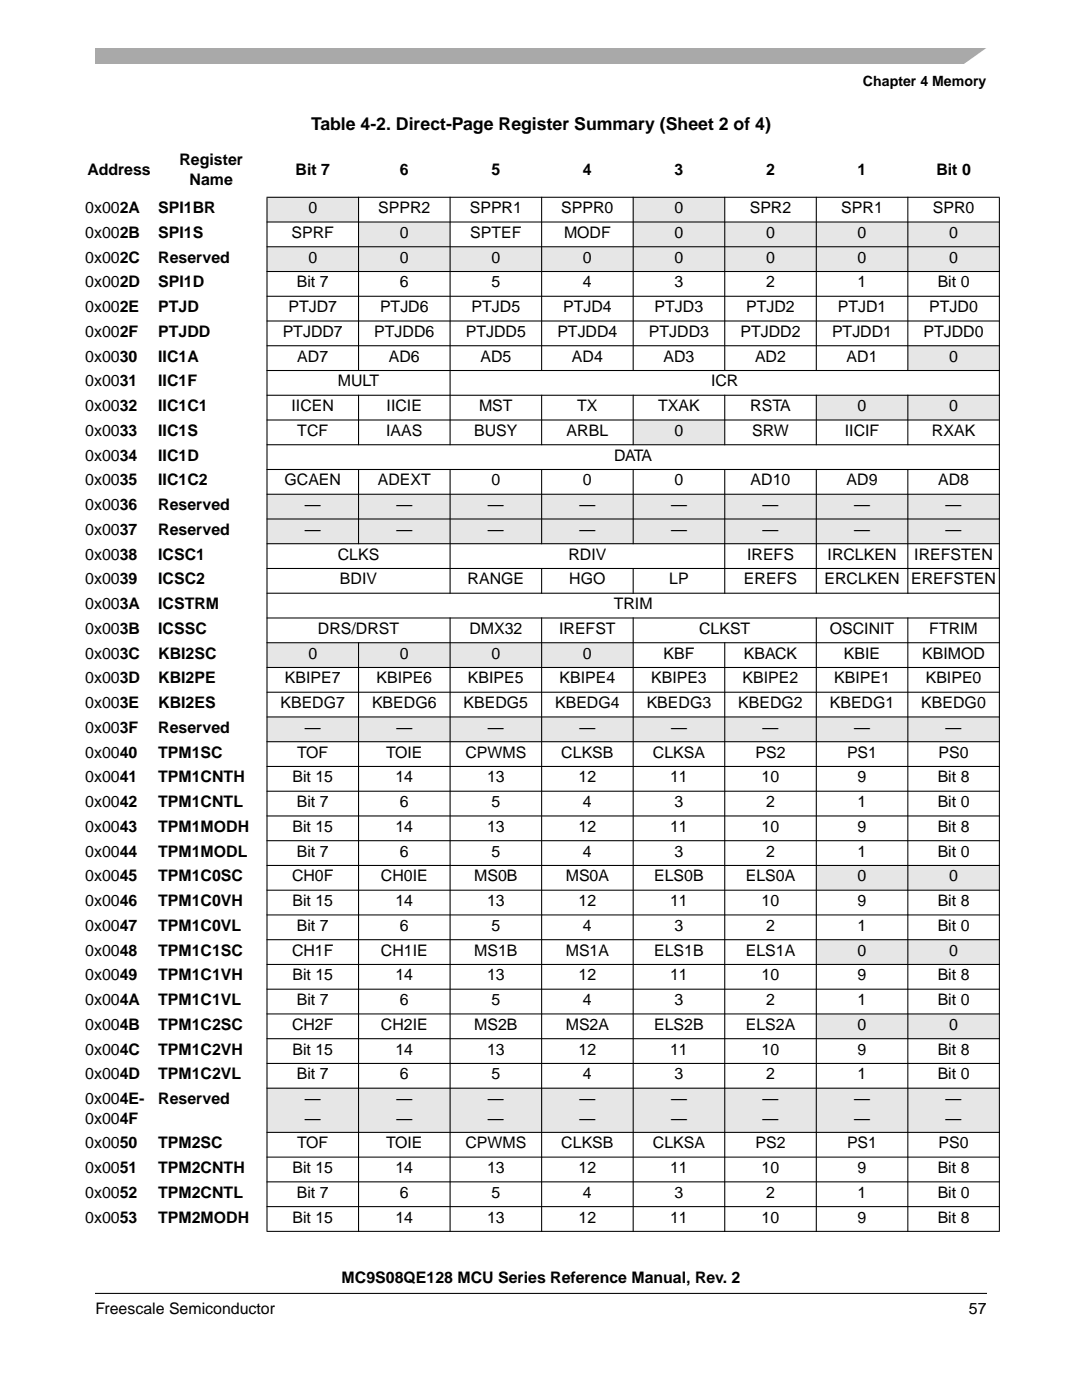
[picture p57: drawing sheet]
<svg xmlns="http://www.w3.org/2000/svg" width="216mm" height="279mm" viewBox="0 0 216 279" stroke-linecap="round" stroke-linejoin="round" font-family="sans-serif">
<defs><g id="words">
<text font-size="3.5" x="62.1" y="25.8">Table 4-2. Direct-Page Register Summary (Sheet 2 of 4)</text>
<g font-size="3.2">
<text x="17.4" y="35">Address</text>
<text x="35.8" y="33">Register</text>
<text x="59" y="35">Bit 7</text>
<text x="79.8" y="35">6</text>
<text x="98.1" y="35">5</text>
<text x="116.3" y="35">4</text>
<text x="134.6" y="35">3</text>
<text x="152.9" y="35">2</text>
<text x="171.1" y="35">1</text>
<text x="186.8" y="35">Bit 0</text>
<text x="37.8" y="36.9">Name</text>
<text x="17" y="42.5">0x002A</text>
<text x="17" y="47.5">0x002B</text>
<text x="31.6" y="42.5">SPI1BR</text>
<text x="31.6" y="47.5">SPI1S</text>
<text x="58.2" y="47.5">SPRF</text>
<text x="61.5" y="42.5">0</text>
<text x="75.5" y="42.5">SPPR2</text>
<text x="79.8" y="47.5">0</text>
<text x="93.7" y="42.5">SPPR1</text>
<text x="93.8" y="47.5">SPTEF</text>
<text x="112" y="42.5">SPPR0</text>
<text x="112.5" y="47.5">MODF</text>
<text x="134.6" y="42.5">0</text>
<text x="134.6" y="47.5">0</text>
<text x="149.6" y="42.5">SPR2</text>
<text x="152.9" y="47.5">0</text>
<text x="167.9" y="42.5">SPR1</text>
<text x="171.1" y="47.5">0</text>
<text x="186.1" y="42.5">SPR0</text>
<text x="189.4" y="47.5">0</text>
<text x="17" y="52.4">0x002C</text>
<text x="31.6" y="52.4">Reserved</text>
<text x="61.5" y="52.4">0</text>
<text x="79.8" y="52.4">0</text>
<text x="98.1" y="52.4">0</text>
<text x="116.3" y="52.4">0</text>
<text x="134.6" y="52.4">0</text>
<text x="152.9" y="52.4">0</text>
<text x="171.1" y="52.4">0</text>
<text x="189.4" y="52.4">0</text>
<text x="17" y="57.4">0x002D</text>
<text x="31.6" y="57.4">SPI1D</text>
<text x="59.2" y="57.4">Bit 7</text>
<text x="79.8" y="57.4">6</text>
<text x="98.1" y="57.4">5</text>
<text x="116.3" y="57.4">4</text>
<text x="134.6" y="57.4">3</text>
<text x="152.9" y="57.4">2</text>
<text x="171.1" y="57.4">1</text>
<text x="187.1" y="57.4">Bit 0</text>
<text x="17" y="62.3">0x002E</text>
<text x="31.6" y="62.3">PTJD</text>
<text x="57.6" y="62.3">PTJD7</text>
<text x="75.8" y="62.3">PTJD6</text>
<text x="94.1" y="62.3">PTJD5</text>
<text x="112.4" y="62.3">PTJD4</text>
<text x="130.6" y="62.3">PTJD3</text>
<text x="148.9" y="62.3">PTJD2</text>
<text x="167.2" y="62.3">PTJD1</text>
<text x="185.4" y="62.3">PTJD0</text>
<text x="17" y="67.2">0x002F</text>
<text x="31.6" y="67.2">PTJDD</text>
<text x="56.4" y="67.2">PTJDD7</text>
<text x="74.7" y="67.2">PTJDD6</text>
<text x="92.9" y="67.2">PTJDD5</text>
<text x="111.2" y="67.2">PTJDD4</text>
<text x="129.5" y="67.2">PTJDD3</text>
<text x="147.8" y="67.2">PTJDD2</text>
<text x="166" y="67.2">PTJDD1</text>
<text x="184.3" y="67.2">PTJDD0</text>
<text x="17" y="77.1">0x0031</text>
<text x="17" y="72.2">0x0030</text>
<text x="31.6" y="77.1">IIC1F</text>
<text x="31.6" y="72.2">IIC1A</text>
<text x="59.3" y="72.2">AD7</text>
<text x="67.4" y="77.1">MULT</text>
<text x="77.6" y="72.2">AD6</text>
<text x="95.9" y="72.2">AD5</text>
<text x="114.1" y="72.2">AD4</text>
<text x="132.4" y="72.2">AD3</text>
<text x="141.9" y="77.1">ICR</text>
<text x="150.7" y="72.2">AD2</text>
<text x="168.9" y="72.2">AD1</text>
<text x="189.4" y="72.2">0</text>
<text x="17" y="82.1">0x0032</text>
<text x="31.6" y="82.1">IIC1C1</text>
<text x="58.2" y="82.1">IICEN</text>
<text x="77.1" y="82.1">IICIE</text>
<text x="95.6" y="82.1">MST</text>
<text x="115.2" y="82.1">TX</text>
<text x="131.3" y="82.1">TXAK</text>
<text x="149.7" y="82.1">RSTA</text>
<text x="171.1" y="82.1">0</text>
<text x="189.4" y="82.1">0</text>
<text x="17" y="87">0x0033</text>
<text x="31.6" y="87">IIC1S</text>
<text x="59.3" y="87">TCF</text>
<text x="77.1" y="87">IAAS</text>
<text x="94.6" y="87">BUSY</text>
<text x="113.1" y="87">ARBL</text>
<text x="134.6" y="87">0</text>
<text x="150.1" y="87">SRW</text>
<text x="168.6" y="87">IICIF</text>
<text x="186" y="87">RXAK</text>
<text x="17" y="91.9">0x0034</text>
<text x="31.6" y="91.9">IIC1D</text>
<text x="122.6" y="91.9">DATA</text>
<text x="17" y="96.9">0x0035</text>
<text x="17" y="101.8">0x0036</text>
<text x="31.6" y="96.9">IIC1C2</text>
<text x="31.6" y="101.8">Reserved</text>
<text x="56.8" y="96.9">GCAEN</text>
<text x="60.8" y="101.8">—</text>
<text x="75.4" y="96.9">ADEXT</text>
<text x="79.1" y="101.8">—</text>
<text x="97.4" y="101.8">—</text>
<text x="98.1" y="96.9">0</text>
<text x="115.6" y="101.8">—</text>
<text x="116.3" y="96.9">0</text>
<text x="133.9" y="101.8">—</text>
<text x="134.6" y="96.9">0</text>
<text x="149.8" y="96.9">AD10</text>
<text x="152.2" y="101.8">—</text>
<text x="168.9" y="96.9">AD9</text>
<text x="170.4" y="101.8">—</text>
<text x="187.2" y="96.9">AD8</text>
<text x="188.7" y="101.8">—</text>
<text x="17" y="106.8">0x0037</text>
<text x="31.6" y="106.8">Reserved</text>
<text x="60.8" y="106.8">—</text>
<text x="79.1" y="106.8">—</text>
<text x="97.4" y="106.8">—</text>
<text x="115.6" y="106.8">—</text>
<text x="133.9" y="106.8">—</text>
<text x="152.2" y="106.8">—</text>
<text x="170.4" y="106.8">—</text>
<text x="188.7" y="106.8">—</text>
<text x="17" y="111.7">0x0038</text>
<text x="31.6" y="111.7">ICSC1</text>
<text x="67.4" y="111.7">CLKS</text>
<text x="113.4" y="111.7">RDIV</text>
<text x="149.1" y="111.7">IREFS</text>
<text x="165.1" y="111.7">IRCLKEN</text>
<text x="182.4" y="111.7">IREFSTEN</text>
<text x="17" y="116.6">0x0039</text>
<text x="31.6" y="116.6">ICSC2</text>
<text x="67.8" y="116.6">BDIV</text>
<text x="93.3" y="116.6">RANGE</text>
<text x="113.6" y="116.6">HGO</text>
<text x="133.5" y="116.6">LP</text>
<text x="148.5" y="116.6">EREFS</text>
<text x="164.5" y="116.6">ERCLKEN</text>
<text x="181.8" y="116.6">EREFSTEN</text>
<text x="17" y="121.6">0x003A</text>
<text x="31.6" y="121.6">ICSTRM</text>
<text x="122.5" y="121.6">TRIM</text>
<text x="17" y="126.5">0x003B</text>
<text x="17" y="131.4">0x003C</text>
<text x="31.6" y="126.5">ICSSC</text>
<text x="31.6" y="131.4">KBI2SC</text>
<text x="61.5" y="131.4">0</text>
<text x="63.4" y="126.5">DRS/DRST</text>
<text x="79.8" y="131.4">0</text>
<text x="93.7" y="126.5">DMX32</text>
<text x="98.1" y="131.4">0</text>
<text x="111.6" y="126.5">IREFST</text>
<text x="116.3" y="131.4">0</text>
<text x="132.4" y="131.4">KBF</text>
<text x="139.5" y="126.5">CLKST</text>
<text x="148.4" y="131.4">KBACK</text>
<text x="165.6" y="126.5">OSCINIT</text>
<text x="168.4" y="131.4">KBIE</text>
<text x="184" y="131.4">KBIMOD</text>
<text x="185.4" y="126.5">FTRIM</text>
<text x="17" y="136.4">0x003D</text>
<text x="31.6" y="136.4">KBI2PE</text>
<text x="56.9" y="136.4">KBIPE7</text>
<text x="75.1" y="136.4">KBIPE6</text>
<text x="93.4" y="136.4">KBIPE5</text>
<text x="111.7" y="136.4">KBIPE4</text>
<text x="129.9" y="136.4">KBIPE3</text>
<text x="148.2" y="136.4">KBIPE2</text>
<text x="166.5" y="136.4">KBIPE1</text>
<text x="184.7" y="136.4">KBIPE0</text>
<text x="17" y="141.3">0x003E</text>
<text x="31.6" y="141.3">KBI2ES</text>
<text x="56" y="141.3">KBEDG7</text>
<text x="74.2" y="141.3">KBEDG6</text>
<text x="92.5" y="141.3">KBEDG5</text>
<text x="110.8" y="141.3">KBEDG4</text>
<text x="129" y="141.3">KBEDG3</text>
<text x="147.3" y="141.3">KBEDG2</text>
<text x="165.6" y="141.3">KBEDG1</text>
<text x="183.8" y="141.3">KBEDG0</text>
<text x="17" y="146.3">0x003F</text>
<text x="31.6" y="146.3">Reserved</text>
<text x="60.8" y="146.3">—</text>
<text x="79.1" y="146.3">—</text>
<text x="97.4" y="146.3">—</text>
<text x="115.6" y="146.3">—</text>
<text x="133.9" y="146.3">—</text>
<text x="152.2" y="146.3">—</text>
<text x="170.4" y="146.3">—</text>
<text x="188.7" y="146.3">—</text>
<text x="17" y="151.2">0x0040</text>
<text x="31.6" y="151.2">TPM1SC</text>
<text x="59.3" y="151.2">TOF</text>
<text x="77" y="151.2">TOIE</text>
<text x="92.9" y="151.2">CPWMS</text>
<text x="112" y="151.2">CLKSB</text>
<text x="130.3" y="151.2">CLKSA</text>
<text x="150.7" y="151.2">PS2</text>
<text x="169" y="151.2">PS1</text>
<text x="187.3" y="151.2">PS0</text>
<text x="17" y="156.1">0x0041</text>
<text x="17" y="161.1">0x0042</text>
<text x="31.6" y="156.1">TPM1CNTH</text>
<text x="31.6" y="161.1">TPM1CNTL</text>
<text x="58.3" y="156.1">Bit 15</text>
<text x="59.2" y="161.1">Bit 7</text>
<text x="78.9" y="156.1">14</text>
<text x="79.8" y="161.1">6</text>
<text x="97.2" y="156.1">13</text>
<text x="98.1" y="161.1">5</text>
<text x="115.4" y="156.1">12</text>
<text x="116.3" y="161.1">4</text>
<text x="133.7" y="156.1">11</text>
<text x="134.6" y="161.1">3</text>
<text x="152" y="156.1">10</text>
<text x="152.9" y="161.1">2</text>
<text x="171.1" y="161.1">1</text>
<text x="171.1" y="156.1">9</text>
<text x="187.1" y="156.1">Bit 8</text>
<text x="187.1" y="161.1">Bit 0</text>
<text x="17" y="166">0x0043</text>
<text x="31.6" y="166">TPM1MODH</text>
<text x="58.3" y="166">Bit 15</text>
<text x="78.9" y="166">14</text>
<text x="97.2" y="166">13</text>
<text x="115.4" y="166">12</text>
<text x="133.7" y="166">11</text>
<text x="152" y="166">10</text>
<text x="171.1" y="166">9</text>
<text x="187.1" y="166">Bit 8</text>
<text x="17" y="171">0x0044</text>
<text x="31.6" y="171">TPM1MODL</text>
<text x="59.2" y="171">Bit 7</text>
<text x="79.8" y="171">6</text>
<text x="98.1" y="171">5</text>
<text x="116.3" y="171">4</text>
<text x="134.6" y="171">3</text>
<text x="152.9" y="171">2</text>
<text x="171.1" y="171">1</text>
<text x="187.1" y="171">Bit 0</text>
<text x="17" y="175.9">0x0045</text>
<text x="31.6" y="175.9">TPM1C0SC</text>
<text x="58.3" y="175.9">CH0F</text>
<text x="76" y="175.9">CH0IE</text>
<text x="94.6" y="175.9">MS0B</text>
<text x="112.9" y="175.9">MS0A</text>
<text x="130.5" y="175.9">ELS0B</text>
<text x="148.8" y="175.9">ELS0A</text>
<text x="171.1" y="175.9">0</text>
<text x="189.4" y="175.9">0</text>
<text x="17" y="180.8">0x0046</text>
<text x="17" y="185.8">0x0047</text>
<text x="31.6" y="180.8">TPM1C0VH</text>
<text x="31.6" y="185.8">TPM1C0VL</text>
<text x="58.3" y="180.8">Bit 15</text>
<text x="59.2" y="185.8">Bit 7</text>
<text x="78.9" y="180.8">14</text>
<text x="79.8" y="185.8">6</text>
<text x="97.2" y="180.8">13</text>
<text x="98.1" y="185.8">5</text>
<text x="115.4" y="180.8">12</text>
<text x="116.3" y="185.8">4</text>
<text x="133.7" y="180.8">11</text>
<text x="134.6" y="185.8">3</text>
<text x="152" y="180.8">10</text>
<text x="152.9" y="185.8">2</text>
<text x="171.1" y="185.8">1</text>
<text x="171.1" y="180.8">9</text>
<text x="187.1" y="180.8">Bit 8</text>
<text x="187.1" y="185.8">Bit 0</text>
<text x="17" y="190.7">0x0048</text>
<text x="31.6" y="190.7">TPM1C1SC</text>
<text x="58.3" y="190.7">CH1F</text>
<text x="76" y="190.7">CH1IE</text>
<text x="94.6" y="190.7">MS1B</text>
<text x="112.9" y="190.7">MS1A</text>
<text x="130.5" y="190.7">ELS1B</text>
<text x="148.8" y="190.7">ELS1A</text>
<text x="171.1" y="190.7">0</text>
<text x="189.4" y="190.7">0</text>
<text x="17" y="195.7">0x0049</text>
<text x="31.6" y="195.7">TPM1C1VH</text>
<text x="58.3" y="195.7">Bit 15</text>
<text x="78.9" y="195.7">14</text>
<text x="97.2" y="195.7">13</text>
<text x="115.4" y="195.7">12</text>
<text x="133.7" y="195.7">11</text>
<text x="152" y="195.7">10</text>
<text x="171.1" y="195.7">9</text>
<text x="187.1" y="195.7">Bit 8</text>
<text x="17" y="200.6">0x004A</text>
<text x="31.6" y="200.6">TPM1C1VL</text>
<text x="59.2" y="200.6">Bit 7</text>
<text x="79.8" y="200.6">6</text>
<text x="98.1" y="200.6">5</text>
<text x="116.3" y="200.6">4</text>
<text x="134.6" y="200.6">3</text>
<text x="152.9" y="200.6">2</text>
<text x="171.1" y="200.6">1</text>
<text x="187.1" y="200.6">Bit 0</text>
<text x="17" y="205.5">0x004B</text>
<text x="31.6" y="205.5">TPM1C2SC</text>
<text x="58.3" y="205.5">CH2F</text>
<text x="76" y="205.5">CH2IE</text>
<text x="94.6" y="205.5">MS2B</text>
<text x="112.9" y="205.5">MS2A</text>
<text x="130.5" y="205.5">ELS2B</text>
<text x="148.8" y="205.5">ELS2A</text>
<text x="171.1" y="205.5">0</text>
<text x="189.4" y="205.5">0</text>
<text x="17" y="210.5">0x004C</text>
<text x="17" y="215.4">0x004D</text>
<text x="31.6" y="210.5">TPM1C2VH</text>
<text x="31.6" y="215.4">TPM1C2VL</text>
<text x="58.3" y="210.5">Bit 15</text>
<text x="59.2" y="215.4">Bit 7</text>
<text x="78.9" y="210.5">14</text>
<text x="79.8" y="215.4">6</text>
<text x="97.2" y="210.5">13</text>
<text x="98.1" y="215.4">5</text>
<text x="115.4" y="210.5">12</text>
<text x="116.3" y="215.4">4</text>
<text x="133.7" y="210.5">11</text>
<text x="134.6" y="215.4">3</text>
<text x="152" y="210.5">10</text>
<text x="152.9" y="215.4">2</text>
<text x="171.1" y="215.4">1</text>
<text x="171.1" y="210.5">9</text>
<text x="187.1" y="210.5">Bit 8</text>
<text x="187.1" y="215.4">Bit 0</text>
<text x="17" y="220.3">0x004E-</text>
<text x="31.6" y="220.3">Reserved</text>
<text x="60.8" y="220.3">—</text>
<text x="79.1" y="220.3">—</text>
<text x="97.4" y="220.3">—</text>
<text x="115.6" y="220.3">—</text>
<text x="133.9" y="220.3">—</text>
<text x="152.2" y="220.3">—</text>
<text x="170.4" y="220.3">—</text>
<text x="188.7" y="220.3">—</text>
<text x="17" y="224.2">0x004F</text>
<text x="60.8" y="224.2">—</text>
<text x="79.1" y="224.2">—</text>
<text x="97.4" y="224.2">—</text>
<text x="115.6" y="224.2">—</text>
<text x="133.9" y="224.2">—</text>
<text x="152.2" y="224.2">—</text>
<text x="170.4" y="224.2">—</text>
<text x="188.7" y="224.2">—</text>
<text x="17" y="229.2">0x0050</text>
<text x="31.6" y="229.2">TPM2SC</text>
<text x="59.3" y="229.2">TOF</text>
<text x="77" y="229.2">TOIE</text>
<text x="92.9" y="229.2">CPWMS</text>
<text x="112" y="229.2">CLKSB</text>
<text x="130.3" y="229.2">CLKSA</text>
<text x="150.7" y="229.2">PS2</text>
<text x="169" y="229.2">PS1</text>
<text x="187.3" y="229.2">PS0</text>
<text x="17" y="234.1">0x0051</text>
<text x="17" y="239">0x0052</text>
<text x="31.6" y="234.1">TPM2CNTH</text>
<text x="31.6" y="239">TPM2CNTL</text>
<text x="58.3" y="234.1">Bit 15</text>
<text x="59.2" y="239">Bit 7</text>
<text x="78.9" y="234.1">14</text>
<text x="79.8" y="239">6</text>
<text x="97.2" y="234.1">13</text>
<text x="98.1" y="239">5</text>
<text x="115.4" y="234.1">12</text>
<text x="116.3" y="239">4</text>
<text x="133.7" y="234.1">11</text>
<text x="134.6" y="239">3</text>
<text x="152" y="234.1">10</text>
<text x="152.9" y="239">2</text>
<text x="171.1" y="239">1</text>
<text x="171.1" y="234.1">9</text>
<text x="187.1" y="234.1">Bit 8</text>
<text x="187.1" y="239">Bit 0</text>
<text x="17" y="244">0x0053</text>
<text x="31.6" y="244">TPM2MODH</text>
<text x="58.3" y="244">Bit 15</text>
<text x="78.9" y="244">14</text>
<text x="97.2" y="244">13</text>
<text x="115.4" y="244">12</text>
<text x="133.7" y="244">11</text>
<text x="152" y="244">10</text>
<text x="171.1" y="244">9</text>
<text x="187.1" y="244">Bit 8</text>
<text x="68.2" y="256.1">MC9S08QE128 MCU Series Reference Manual, Rev. 2</text>
<text x="19" y="262.3">Freescale Semiconductor</text>
<text x="193.3" y="262.3">57</text>
</g>
<text font-size="2.8" x="172.2" y="17.2">Chapter 4 Memory</text>
</g></defs>
<path d="M19 9.5h177.8v3.2h-177.8z" fill="#a7a9ac"/>
<g fill="#fff">
<path d="M192 13l5.3-3.8h1.4v3.8z"/>
<path d="M19.1 258.1h177.7z"/>
</g>
<path d="M19 257.2h177.8v2.3h-177.8z" fill="#fff"/>
<path d="M19.1 258.1h177.7" fill="none" stroke="#000" stroke-width=".21"/>
<g fill="#e6e6e6">
<path d="M53.3 39.4h18.2v4.9h-18.2z"/>
<path d="M126.3 39.4h18.3v4.9h-18.3z"/>
<path d="M71.5 44.3h18.3v4.9h-18.3z"/>
<path d="M126.3 44.3h18.3v4.9h-18.3z"/>
<path d="M144.6 44.3h18.3v4.9h-18.3z"/>
<path d="M162.9 44.3h18.2v4.9h-18.2z"/>
<path d="M181.1 44.3h18.3v4.9h-18.3z"/>
<path d="M53.3 49.2h18.2v5h-18.2z"/>
<path d="M71.5 49.2h18.3v5h-18.3z"/>
<path d="M89.8 49.2h18.3v5h-18.3z"/>
<path d="M108.1 49.2h18.2v5h-18.2z"/>
<path d="M126.3 49.2h18.3v5h-18.3z"/>
<path d="M144.6 49.2h18.3v5h-18.3z"/>
<path d="M162.9 49.2h18.2v5h-18.2z"/>
<path d="M181.1 49.2h18.3v5h-18.3z"/>
<path d="M181.1 69h18.3v4.9h-18.3z"/>
<path d="M162.9 78.9h18.2v4.9h-18.2z"/>
<path d="M181.1 78.9h18.3v4.9h-18.3z"/>
<path d="M126.3 83.8h18.3v5h-18.3z"/>
<path d="M53.3 98.6h18.2v5h-18.2z"/>
<path d="M71.5 98.6h18.3v5h-18.3z"/>
<path d="M89.8 98.6h18.3v5h-18.3z"/>
<path d="M108.1 98.6h18.2v5h-18.2z"/>
<path d="M126.3 98.6h18.3v5h-18.3z"/>
<path d="M144.6 98.6h18.3v5h-18.3z"/>
<path d="M162.9 98.6h18.2v5h-18.2z"/>
<path d="M181.1 98.6h18.3v5h-18.3z"/>
<path d="M53.3 103.6h18.2v4.9h-18.2z"/>
<path d="M71.5 103.6h18.3v4.9h-18.3z"/>
<path d="M89.8 103.6h18.3v4.9h-18.3z"/>
<path d="M108.1 103.6h18.2v4.9h-18.2z"/>
<path d="M126.3 103.6h18.3v4.9h-18.3z"/>
<path d="M144.6 103.6h18.3v4.9h-18.3z"/>
<path d="M162.9 103.6h18.2v4.9h-18.2z"/>
<path d="M181.1 103.6h18.3v4.9h-18.3z"/>
<path d="M53.3 128.3h18.2v4.9h-18.2z"/>
<path d="M71.5 128.3h18.3v4.9h-18.3z"/>
<path d="M89.8 128.3h18.3v4.9h-18.3z"/>
<path d="M108.1 128.3h18.2v4.9h-18.2z"/>
<path d="M53.3 143.1h18.2v4.9h-18.2z"/>
<path d="M71.5 143.1h18.3v4.9h-18.3z"/>
<path d="M89.8 143.1h18.3v4.9h-18.3z"/>
<path d="M108.1 143.1h18.2v4.9h-18.2z"/>
<path d="M126.3 143.1h18.3v4.9h-18.3z"/>
<path d="M144.6 143.1h18.3v4.9h-18.3z"/>
<path d="M162.9 143.1h18.2v4.9h-18.2z"/>
<path d="M181.1 143.1h18.3v4.9h-18.3z"/>
<path d="M162.9 172.7h18.2v5h-18.2z"/>
<path d="M181.1 172.7h18.3v5h-18.3z"/>
<path d="M162.9 187.5h18.2v5h-18.2z"/>
<path d="M181.1 187.5h18.3v5h-18.3z"/>
<path d="M162.9 202.4h18.2v4.9h-18.2z"/>
<path d="M181.1 202.4h18.3v4.9h-18.3z"/>
<path d="M53.3 217.2h18.2v8.8h-18.2z"/>
<path d="M71.5 217.2h18.3v8.8h-18.3z"/>
<path d="M89.8 217.2h18.3v8.8h-18.3z"/>
<path d="M108.1 217.2h18.2v8.8h-18.2z"/>
<path d="M126.3 217.2h18.3v8.8h-18.3z"/>
<path d="M144.6 217.2h18.3v8.8h-18.3z"/>
<path d="M162.9 217.2h18.2v8.8h-18.2z"/>
<path d="M181.1 217.2h18.3v8.8h-18.3z"/>
</g>
<g fill="#000" stroke="#000" stroke-width=".21">
<path d="M53.2 39.4h146.3zM53.2 44.3h146.3zM53.2 49.2h146.3zM53.2 54.2h146.3zM53.2 59.1h146.3zM71.5 39.3v34.7zM108.1 39.3v34.7zM126.3 39.3v34.7zM144.6 39.3v34.7zM162.9 39.3v34.7zM181.1 39.3v34.7zM53.2 64.1h146.3z"/>
<path d="M53.2 69h146.3zM53.2 73.9h146.3zM53.2 78.9h146.3zM71.5 78.8v10zM89.8 39.3v49.5zM108.1 78.8v10zM126.3 78.8v10zM144.6 78.8v10zM162.9 78.8v10zM181.1 78.8v10zM53.2 83.8h146.3zM53.2 88.8h146.3z"/>
<path d="M53.2 93.7h146.3zM53.2 98.6h146.3zM71.5 93.6v15zM89.8 93.6v24.9zM108.1 93.6v15zM108.1 113.4v5.1zM126.3 93.6v15zM126.3 113.4v5.1zM144.6 93.6v24.9zM162.9 93.6v24.9zM181.1 93.6v24.9zM53.2 103.6h146.3z"/>
<path d="M53.2 108.5h146.3zM53.2 113.5h146.3zM53.2 118.4h146.3zM53.2 123.3h146.3zM53.2 128.3h146.3zM53.2 133.2h146.3zM53.2 138.1h146.3zM53.2 143.1h146.3zM53.2 148h146.3zM53.2 153h146.3zM53.2 157.9h146.3zM53.2 162.8h146.3z"/>
<path d="M53.2 167.8h146.3zM53.2 172.7h146.3zM53.2 177.7h146.3zM53.2 182.6h146.3zM53.2 187.5h146.3zM53.2 192.5h146.3zM53.2 197.4h146.3zM53.2 202.4h146.3zM53.2 207.3h146.3zM53.2 212.2h146.3zM53.2 217.2h146.3zM53.2 226h146.3z"/>
<path d="M53.2 230.9h146.3zM53.2 235.9h146.3zM53.3 39.5v206.2zM71.5 128.2v117.6zM89.8 123.2v122.6zM108.1 123.2v122.6zM126.3 123.2v122.6zM144.6 128.2v117.6zM162.9 123.2v122.6zM181.1 123.2v122.6zM199.4 39.5v206.2zM53.2 240.8h146.3z"/>
<path d="M53.2 245.7h146.3z"/>
</g>
<use href="#words"/>
</svg>
